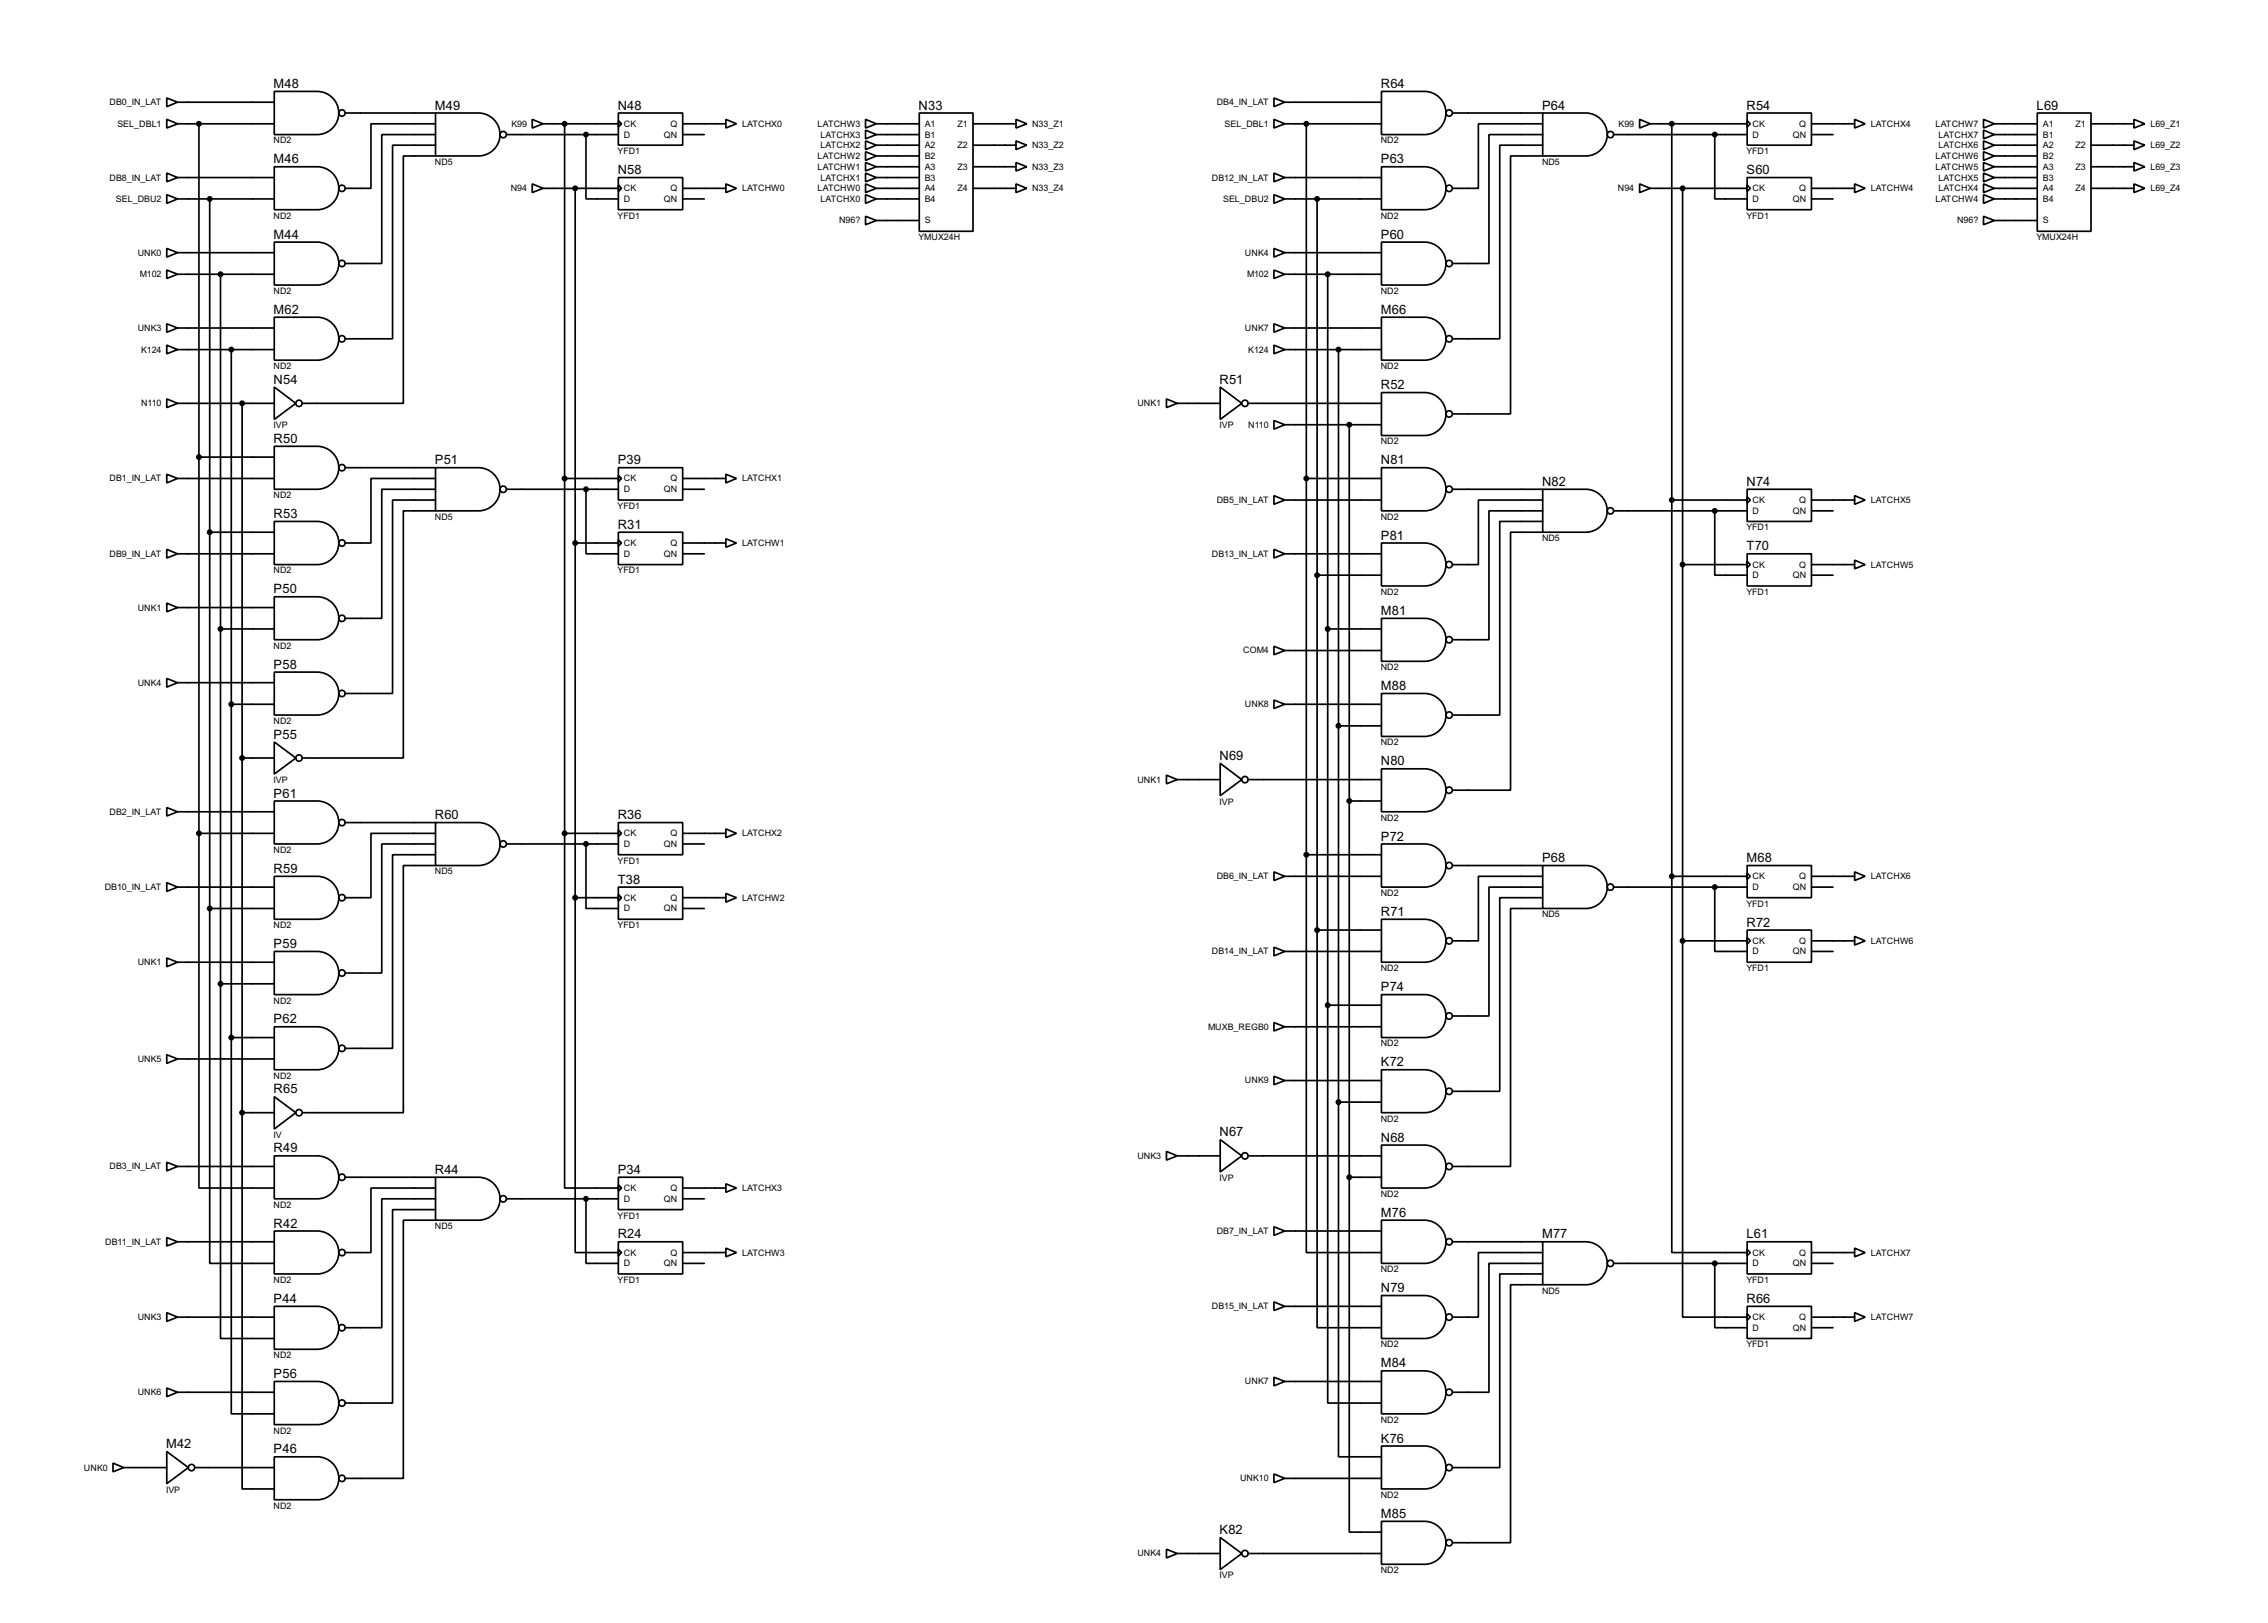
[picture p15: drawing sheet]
<svg xmlns="http://www.w3.org/2000/svg" width="536mm" height="383mm" viewBox="0 0 536 383" stroke-linecap="round" stroke-linejoin="round" font-family="sans-serif">
<defs><g id="words">
<g font-size="3.4">
<text x="64.7" y="20.8">M48</text>
<text x="326.3" y="20.8">R64</text>
<text x="102.8" y="25.9">M49</text>
<text x="146" y="25.9">N48</text>
<text x="217.1" y="25.9">N33</text>
<text x="364.4" y="25.9">P64</text>
<text x="412.7" y="25.9">R54</text>
<text x="481.2" y="25.9">L69</text>
<text x="64.7" y="38.6">M46</text>
<text x="146" y="41.2">N58</text>
<text x="326.3" y="38.6">P63</text>
<text x="412.7" y="41.2">S60</text>
<text x="64.7" y="56.4">M44</text>
<text x="326.3" y="56.4">P60</text>
<text x="64.7" y="74.1">M62</text>
<text x="326.3" y="74.1">M66</text>
<text x="64.7" y="90.7">N54</text>
<text x="288.2" y="90.7">R51</text>
<text x="326.3" y="92">R52</text>
<text x="64.7" y="104.7">R50</text>
<text x="102.8" y="109.7">P51</text>
<text x="146" y="109.7">P39</text>
<text x="326.3" y="109.7">N81</text>
<text x="364.4" y="114.8">N82</text>
<text x="412.7" y="114.8">N74</text>
<text x="64.7" y="122.4">R53</text>
<text x="146" y="124.9">R31</text>
<text x="326.3" y="127.5">P81</text>
<text x="412.7" y="130.1">T70</text>
<text x="64.7" y="140.2">P50</text>
<text x="326.3" y="145.3">M81</text>
<text x="64.7" y="158">P58</text>
<text x="326.3" y="163">M88</text>
<text x="64.7" y="174.5">P55</text>
<text x="288.2" y="179.6">N69</text>
<text x="326.3" y="180.9">N80</text>
<text x="64.7" y="188.5">P61</text>
<text x="102.8" y="193.6">R60</text>
<text x="146" y="193.6">R36</text>
<text x="326.3" y="198.6">P72</text>
<text x="364.4" y="203.7">P68</text>
<text x="412.7" y="203.7">M68</text>
<text x="64.7" y="206.3">R59</text>
<text x="146" y="208.8">T38</text>
<text x="326.3" y="216.4">R71</text>
<text x="412.7" y="219">R72</text>
<text x="64.7" y="224">P59</text>
<text x="326.3" y="234.2">P74</text>
<text x="64.7" y="241.8">P62</text>
<text x="326.3" y="252">K72</text>
<text x="64.7" y="258.3">R65</text>
<text x="288.2" y="268.5">N67</text>
<text x="326.3" y="269.8">N68</text>
<text x="64.7" y="272.3">R49</text>
<text x="102.8" y="277.4">R44</text>
<text x="146" y="277.4">P34</text>
<text x="326.3" y="287.5">M76</text>
<text x="64.7" y="290.1">R42</text>
<text x="146" y="292.6">R24</text>
<text x="364.4" y="292.6">M77</text>
<text x="412.7" y="292.6">L61</text>
<text x="326.3" y="305.3">N79</text>
<text x="64.7" y="307.9">P44</text>
<text x="412.7" y="307.9">R66</text>
<text x="326.3" y="323.1">M84</text>
<text x="64.7" y="325.6">P56</text>
<text x="326.3" y="340.9">K76</text>
<text x="39.3" y="342.2">M42</text>
<text x="64.7" y="343.4">P46</text>
<text x="326.3" y="358.7">M85</text>
<text x="288.2" y="362.5">K82</text>
</g>
<g font-size="2.4">
<text x="25.9" y="24.8">DB0_IN_LAT</text>
<text x="27.7" y="30">SEL_DBL1</text>
<text x="120.8" y="30">K99</text>
<text x="147.4" y="30">CK</text>
<text x="158.4" y="30">Q</text>
<text x="175.3" y="30">LATCHX0</text>
<text x="193.2" y="30">LATCHW3</text>
<text x="218.5" y="30">A1</text>
<text x="226.2" y="30">Z1</text>
<text x="243.9" y="30">N33_Z1</text>
<text x="287.5" y="24.8">DB4_IN_LAT</text>
<text x="289.3" y="30">SEL_DBL1</text>
<text x="382.4" y="30">K99</text>
<text x="414.1" y="30">CK</text>
<text x="425.1" y="30">Q</text>
<text x="442" y="30">LATCHX4</text>
<text x="457.3" y="30">LATCHW7</text>
<text x="482.7" y="30">A1</text>
<text x="490.4" y="30">Z1</text>
<text x="508.1" y="30">L69_Z1</text>
<text x="64.6" y="33.9">ND2</text>
<text x="147.4" y="32.5">D</text>
<text x="156.9" y="32.5">QN</text>
<text x="193.8" y="32.5">LATCHX3</text>
<text x="193.8" y="35">LATCHX2</text>
<text x="218.5" y="32.5">B1</text>
<text x="218.5" y="35">A2</text>
<text x="226.2" y="35">Z2</text>
<text x="243.9" y="35">N33_Z2</text>
<text x="326.2" y="33.9">ND2</text>
<text x="414.1" y="32.5">D</text>
<text x="423.6" y="32.5">QN</text>
<text x="458" y="32.5">LATCHX7</text>
<text x="458" y="35">LATCHX6</text>
<text x="482.7" y="32.5">B1</text>
<text x="482.7" y="35">A2</text>
<text x="490.4" y="35">Z2</text>
<text x="508.1" y="35">L69_Z2</text>
<text x="102.7" y="38.9">ND5</text>
<text x="145.9" y="36.4">YFD1</text>
<text x="193.2" y="37.5">LATCHW2</text>
<text x="193.2" y="40.1">LATCHW1</text>
<text x="218.5" y="37.5">B2</text>
<text x="218.5" y="40.1">A3</text>
<text x="226.2" y="40.1">Z3</text>
<text x="243.9" y="40.1">N33_Z3</text>
<text x="364.3" y="38.9">ND5</text>
<text x="412.6" y="36.4">YFD1</text>
<text x="457.3" y="37.5">LATCHW6</text>
<text x="457.3" y="40.1">LATCHW5</text>
<text x="482.7" y="37.5">B2</text>
<text x="482.7" y="40.1">A3</text>
<text x="490.4" y="40.1">Z3</text>
<text x="508.1" y="40.1">L69_Z3</text>
<text x="25.9" y="42.7">DB8_IN_LAT</text>
<text x="27.4" y="47.7">SEL_DBU2</text>
<text x="120.7" y="45.2">N94</text>
<text x="147.4" y="47.7">D</text>
<text x="147.4" y="45.2">CK</text>
<text x="156.9" y="47.7">QN</text>
<text x="158.4" y="45.2">Q</text>
<text x="175.3" y="45.2">LATCHW0</text>
<text x="193.2" y="45.2">LATCHW0</text>
<text x="193.8" y="47.7">LATCHX0</text>
<text x="193.8" y="42.7">LATCHX1</text>
<text x="218.5" y="42.7">B3</text>
<text x="218.5" y="45.2">A4</text>
<text x="218.5" y="47.7">B4</text>
<text x="226.2" y="45.2">Z4</text>
<text x="243.9" y="45.2">N33_Z4</text>
<text x="286.3" y="42.7">DB12_IN_LAT</text>
<text x="289" y="47.7">SEL_DBU2</text>
<text x="382.3" y="45.2">N94</text>
<text x="414.1" y="47.7">D</text>
<text x="414.1" y="45.2">CK</text>
<text x="423.6" y="47.7">QN</text>
<text x="425.1" y="45.2">Q</text>
<text x="442" y="45.2">LATCHW4</text>
<text x="457.3" y="47.7">LATCHW4</text>
<text x="458" y="42.7">LATCHX5</text>
<text x="458" y="45.2">LATCHX4</text>
<text x="482.7" y="42.7">B3</text>
<text x="482.7" y="45.2">A4</text>
<text x="482.7" y="47.7">B4</text>
<text x="490.4" y="45.2">Z4</text>
<text x="508.1" y="45.2">L69_Z4</text>
<text x="64.6" y="51.6">ND2</text>
<text x="145.9" y="51.6">YFD1</text>
<text x="198.3" y="52.8">N96?</text>
<text x="218.5" y="52.8">S</text>
<text x="326.2" y="51.6">ND2</text>
<text x="412.6" y="51.6">YFD1</text>
<text x="462.4" y="52.8">N96?</text>
<text x="482.7" y="52.8">S</text>
<text x="217" y="56.8">YMUX24H</text>
<text x="481.2" y="56.8">YMUX24H</text>
<text x="32.5" y="60.4">UNK0</text>
<text x="33" y="65.5">M102</text>
<text x="294.1" y="60.4">UNK4</text>
<text x="294.6" y="65.5">M102</text>
<text x="64.6" y="69.5">ND2</text>
<text x="326.2" y="69.5">ND2</text>
<text x="32.5" y="78.2">UNK3</text>
<text x="33.3" y="83.3">K124</text>
<text x="294.1" y="78.2">UNK7</text>
<text x="294.9" y="83.3">K124</text>
<text x="64.6" y="87.2">ND2</text>
<text x="326.2" y="87.2">ND2</text>
<text x="33.3" y="96">N110</text>
<text x="268.7" y="96">UNK1</text>
<text x="64.6" y="101.2">IVP</text>
<text x="288.1" y="101.2">IVP</text>
<text x="294.9" y="101">N110</text>
<text x="326.2" y="105">ND2</text>
<text x="25.9" y="113.7">DB1_IN_LAT</text>
<text x="147.4" y="113.7">CK</text>
<text x="158.4" y="113.7">Q</text>
<text x="175.3" y="113.7">LATCHX1</text>
<text x="64.6" y="117.7">ND2</text>
<text x="147.4" y="116.3">D</text>
<text x="156.9" y="116.3">QN</text>
<text x="287.5" y="118.9">DB5_IN_LAT</text>
<text x="414.1" y="118.9">CK</text>
<text x="425.1" y="118.9">Q</text>
<text x="442" y="118.9">LATCHX5</text>
<text x="102.7" y="122.8">ND5</text>
<text x="145.9" y="120.3">YFD1</text>
<text x="326.2" y="122.8">ND2</text>
<text x="412.6" y="125.3">YFD1</text>
<text x="414.1" y="121.4">D</text>
<text x="423.6" y="121.4">QN</text>
<text x="25.9" y="131.6">DB9_IN_LAT</text>
<text x="147.4" y="131.6">D</text>
<text x="147.4" y="129">CK</text>
<text x="156.9" y="131.6">QN</text>
<text x="158.4" y="129">Q</text>
<text x="175.3" y="129">LATCHW1</text>
<text x="286.3" y="131.6">DB13_IN_LAT</text>
<text x="364.3" y="127.8">ND5</text>
<text x="64.6" y="135.5">ND2</text>
<text x="145.9" y="135.5">YFD1</text>
<text x="414.1" y="136.6">D</text>
<text x="414.1" y="134.1">CK</text>
<text x="423.6" y="136.6">QN</text>
<text x="425.1" y="134.1">Q</text>
<text x="442" y="134.1">LATCHW5</text>
<text x="326.2" y="140.5">ND2</text>
<text x="412.6" y="140.5">YFD1</text>
<text x="32.5" y="144.3">UNK1</text>
<text x="64.6" y="153.3">ND2</text>
<text x="293.7" y="154.4">COM4</text>
<text x="326.2" y="158.4">ND2</text>
<text x="32.5" y="162">UNK4</text>
<text x="294.1" y="167.1">UNK8</text>
<text x="64.6" y="171.1">ND2</text>
<text x="326.2" y="176.1">ND2</text>
<text x="64.6" y="185">IVP</text>
<text x="268.7" y="184.9">UNK1</text>
<text x="288.1" y="190.1">IVP</text>
<text x="25.9" y="192.5">DB2_IN_LAT</text>
<text x="147.4" y="197.6">CK</text>
<text x="158.4" y="197.6">Q</text>
<text x="175.3" y="197.6">LATCHX2</text>
<text x="326.2" y="193.9">ND2</text>
<text x="64.6" y="201.5">ND2</text>
<text x="147.4" y="200.1">D</text>
<text x="156.9" y="200.1">QN</text>
<text x="102.7" y="206.6">ND5</text>
<text x="145.9" y="204.1">YFD1</text>
<text x="287.5" y="207.8">DB6_IN_LAT</text>
<text x="414.1" y="207.8">CK</text>
<text x="425.1" y="207.8">Q</text>
<text x="442" y="207.8">LATCHX6</text>
<text x="24.7" y="210.3">DB10_IN_LAT</text>
<text x="147.4" y="215.4">D</text>
<text x="147.4" y="212.8">CK</text>
<text x="156.9" y="215.4">QN</text>
<text x="158.4" y="212.8">Q</text>
<text x="175.3" y="212.8">LATCHW2</text>
<text x="326.2" y="211.7">ND2</text>
<text x="412.6" y="214.2">YFD1</text>
<text x="414.1" y="210.3">D</text>
<text x="423.6" y="210.3">QN</text>
<text x="64.6" y="219.3">ND2</text>
<text x="145.9" y="219.3">YFD1</text>
<text x="364.3" y="216.8">ND5</text>
<text x="286.3" y="225.5">DB14_IN_LAT</text>
<text x="414.1" y="225.5">D</text>
<text x="414.1" y="223">CK</text>
<text x="423.6" y="225.5">QN</text>
<text x="425.1" y="223">Q</text>
<text x="442" y="223">LATCHW6</text>
<text x="32.5" y="228.1">UNK1</text>
<text x="326.2" y="229.5">ND2</text>
<text x="412.6" y="229.5">YFD1</text>
<text x="64.6" y="237.1">ND2</text>
<text x="285.4" y="243.3">MUXB_REGB0</text>
<text x="32.5" y="250.9">UNK5</text>
<text x="326.2" y="247.3">ND2</text>
<text x="64.6" y="254.9">ND2</text>
<text x="294.1" y="256">UNK9</text>
<text x="64.6" y="268.9">IV</text>
<text x="326.2" y="265">ND2</text>
<text x="268.7" y="273.8">UNK3</text>
<text x="25.9" y="276.3">DB3_IN_LAT</text>
<text x="147.4" y="281.4">CK</text>
<text x="158.4" y="281.4">Q</text>
<text x="175.3" y="281.4">LATCHX3</text>
<text x="288.1" y="279">IVP</text>
<text x="64.6" y="285.4">ND2</text>
<text x="145.9" y="287.9">YFD1</text>
<text x="147.4" y="284">D</text>
<text x="156.9" y="284">QN</text>
<text x="326.2" y="282.8">ND2</text>
<text x="102.7" y="290.4">ND5</text>
<text x="287.5" y="291.6">DB7_IN_LAT</text>
<text x="24.9" y="294.1">DB11_IN_LAT</text>
<text x="147.4" y="299.2">D</text>
<text x="147.4" y="296.7">CK</text>
<text x="156.9" y="299.2">QN</text>
<text x="158.4" y="296.7">Q</text>
<text x="175.3" y="296.7">LATCHW3</text>
<text x="414.1" y="299.2">D</text>
<text x="414.1" y="296.7">CK</text>
<text x="423.6" y="299.2">QN</text>
<text x="425.1" y="296.7">Q</text>
<text x="442" y="296.7">LATCHX7</text>
<text x="64.6" y="303.1">ND2</text>
<text x="145.9" y="303.1">YFD1</text>
<text x="326.2" y="300.6">ND2</text>
<text x="364.3" y="305.7">ND5</text>
<text x="412.6" y="303.1">YFD1</text>
<text x="32.5" y="311.9">UNK3</text>
<text x="286.3" y="309.4">DB15_IN_LAT</text>
<text x="414.1" y="311.9">CK</text>
<text x="425.1" y="311.9">Q</text>
<text x="442" y="311.9">LATCHW7</text>
<text x="414.1" y="314.4">D</text>
<text x="423.6" y="314.4">QN</text>
<text x="64.6" y="320.9">ND2</text>
<text x="326.2" y="318.4">ND2</text>
<text x="412.6" y="318.4">YFD1</text>
<text x="32.5" y="329.7">UNK6</text>
<text x="294.1" y="327.1">UNK7</text>
<text x="64.6" y="338.7">ND2</text>
<text x="326.2" y="336.2">ND2</text>
<text x="19.8" y="347.5">UNK0</text>
<text x="39.2" y="352.7">IVP</text>
<text x="293" y="350">UNK10</text>
<text x="326.2" y="353.9">ND2</text>
<text x="64.6" y="356.5">ND2</text>
<text x="268.7" y="367.8">UNK4</text>
<text x="326.2" y="371.7">ND2</text>
<text x="288.1" y="373">IVP</text>
</g>
</g></defs>
<g fill="none" stroke="#000" stroke-width=".4">
<path d="M39.4 23.2l2.6 1-2.6 1zM39.4 28.2l2.6 1.1-2.6 1zM42 24.2h22.8M42 29.3h22.8M47 29.3v167.6M64.8 21.6h10.2a5.1 5.1 0 0 1 5.1 5.1 5.1 5.1 0 0 1-5.1 5.1h-10.2zM64.8 39.4h10.2a5.1 5.1 0 0 1 5.1 5.1 5.1 5.1 0 0 1-5.1 5.1h-10.2zM81.6 26.7h21.3M102.9 26.7h10.2a5.1 5.1 0 0 1 5.1 5.1 5.1 5.1 0 0 1-5.1 5.1h-10.2zM102.9 29.3h-15.2v15.2h-6.1M102.9 31.8h-12.7v30.5h-8.6M102.9 34.3h-10.1v45.8h-11.2"/>
<path d="M102.9 36.9h-7.6v58.4h-23.9M119.7 31.8h26.4M125.8 28.2l2.5 1.1-2.5 1zM128.3 29.3h17.8M133.4 29.3v167.6M138.5 31.8v15.2h7.6M146.1 26.7h15.2v7.6h-15.2zM146.1 28.5l.8 .8-.8 .7zM161.3 31.8h5.1M161.3 29.3h10.2M171.5 28.2l2.5 1.1-2.5 1zM204.5 28.2l2.6 1.1-2.6 1z"/>
<path d="M204.5 30.8l2.6 1-2.6 1zM204.5 33.3l2.6 1-2.6 1.1zM204.5 35.9l2.6 1-2.6 1zM204.5 38.4l2.6 1-2.6 1zM207.1 31.8h10.1M207.1 29.3h10.1M207.1 34.3h10.1M207.1 39.4h10.1M207.1 36.9h10.1M217.2 26.7h12.7v28h-12.7zM229.9 29.3h10.2M229.9 34.3h10.2"/>
<path d="M229.9 39.4h10.2M240.1 28.2l2.5 1.1-2.5 1zM240.1 33.3l2.5 1-2.5 1.1zM240.1 38.4l2.5 1-2.5 1zM301 23.2l2.6 1-2.6 1zM301 28.2l2.6 1.1-2.6 1zM303.6 24.2h22.8M303.6 29.3h22.8M308.7 29.3v172.7M326.4 21.6h10.2a5.1 5.1 0 0 1 5.1 5.1 5.1 5.1 0 0 1-5.1 5.1h-10.2zM326.4 39.4h10.2a5.1 5.1 0 0 1 5.1 5.1 5.1 5.1 0 0 1-5.1 5.1h-10.2zM343.2 26.7h21.3"/>
<path d="M364.5 26.7h10.2a5.1 5.1 0 0 1 5.1 5.1 5.1 5.1 0 0 1-5.1 5.1h-10.2zM364.5 36.9h-7.6v60.9h-13.7M364.5 31.8h-12.7v30.5h-8.6M364.5 29.3h-15.2v15.2h-6.1M364.5 34.3h-10.1v45.8h-11.2M381.3 31.8h31.5M387.4 28.2l2.5 1.1-2.5 1zM389.9 29.3h22.9M395 29.3v177.8M405.2 31.8v15.2h7.6M412.8 26.7h15.2v7.6h-15.2zM412.8 28.5l.8 .8-.8 .7z"/>
<path d="M428 31.8h5.1M428 29.3h10.2M438.2 28.2l2.5 1.1-2.5 1zM468.7 28.2l2.5 1.1-2.5 1zM468.7 30.8l2.5 1-2.5 1zM468.7 33.3l2.5 1-2.5 1.1zM468.7 35.9l2.5 1-2.5 1zM468.7 38.4l2.5 1-2.5 1zM471.2 31.8h10.2M471.2 29.3h10.2M471.2 34.3h10.2M471.2 39.4h10.2"/>
<path d="M471.2 36.9h10.2M481.4 26.7h12.7v28h-12.7zM494.1 29.3h10.1M494.1 34.3h10.1M494.1 39.4h10.1M504.2 28.2l2.6 1.1-2.6 1zM504.2 33.3l2.6 1-2.6 1.1zM504.2 38.4l2.6 1-2.6 1zM39.4 40.9l2.6 1.1-2.6 1zM39.4 46l2.6 1-2.6 1.1zM39.4 58.7l2.6 1-2.6 1.1zM42 42h22.8"/>
<path d="M42 59.7h22.8M42 47h22.8M49.6 47v167.7M64.8 57.2h10.2a5.1 5.1 0 0 1 5.1 5.1 5.1 5.1 0 0 1-5.1 5.1h-10.2zM125.8 43.5l2.5 1-2.5 1zM128.3 44.5h17.8M135.9 44.5v167.6M146.1 42h15.2v7.6h-15.2zM146.1 43.7l.8 .8-.8 .8zM161.3 44.5h10.2M161.3 47h5.1M171.5 43.5l2.5 1-2.5 1z"/>
<path d="M204.5 43.5l2.6 1-2.6 1zM204.5 46l2.6 1-2.6 1.1zM204.5 40.9l2.6 1.1-2.6 1zM204.5 51.1l2.6 1-2.6 1zM207.1 42h10.1M207.1 44.5h10.1M207.1 47h10.1M207.1 52.1h10.1M229.9 44.5h10.2M240.1 43.5l2.5 1-2.5 1zM301 40.9l2.6 1.1-2.6 1zM301 46l2.6 1-2.6 1.1z"/>
<path d="M301 58.7l2.6 1-2.6 1.1zM303.6 42h22.8M303.6 59.7h22.8M303.6 47h22.8M311.2 47v172.8M326.4 57.2h10.2a5.1 5.1 0 0 1 5.1 5.1 5.1 5.1 0 0 1-5.1 5.1h-10.2zM387.4 43.5l2.5 1-2.5 1zM389.9 44.5h22.9M397.6 44.5v177.8M412.8 42h15.2v7.6h-15.2zM412.8 43.7l.8 .8-.8 .8zM428 44.5h10.2"/>
<path d="M428 47h5.1M438.2 43.5l2.5 1-2.5 1zM468.7 40.9l2.5 1.1-2.5 1zM468.7 43.5l2.5 1-2.5 1zM468.7 46l2.5 1-2.5 1.1zM468.7 51.1l2.5 1-2.5 1zM471.2 42h10.2M471.2 44.5h10.2M471.2 47h10.2M471.2 52.1h10.2M494.1 44.5h10.1M504.2 43.5l2.6 1-2.6 1z"/>
<path d="M39.4 63.8l2.6 1-2.6 1zM39.4 76.5l2.6 1-2.6 1zM42 77.5h22.8M42 64.8h22.8M52.1 64.8v167.7M64.8 75h10.2a5.1 5.1 0 0 1 5.1 5 5.1 5.1 0 0 1-5.1 5.1h-10.2zM301 63.8l2.6 1-2.6 1zM301 76.5l2.6 1-2.6 1zM303.6 77.5h22.8M303.6 64.8h22.8M313.7 64.8v172.7M326.4 75h10.2a5.1 5.1 0 0 1 5.1 5 5.1 5.1 0 0 1-5.1 5.1h-10.2z"/>
<path d="M39.4 81.6l2.6 1-2.6 1zM39.4 94.3l2.6 1-2.6 1zM42 82.6h22.8M42 95.3h22.8M54.7 82.6v162.6M57.2 95.3v167.6M64.8 91.5l5.1 3.8-5.1 3.8zM275.6 94.3l2.6 1-2.6 1zM278.2 95.3h10.1M288.3 91.5l5.1 3.8-5.1 3.8zM294.9 95.3h31.5M301 81.6l2.6 1-2.6 1z"/>
<path d="M301 99.4l2.6 1-2.6 1zM303.6 82.6h22.8M316.3 82.6v177.8M326.4 92.8h10.2a5.1 5.1 0 0 1 5.1 5 5.1 5.1 0 0 1-5.1 5.1h-10.2zM39.4 112.1l2.6 1-2.6 1zM42 113.1h22.8M47 108h17.8M64.8 105.5h10.2a5.1 5.1 0 0 1 5.1 5 5.1 5.1 0 0 1-5.1 5.1h-10.2zM81.6 110.5h21.3M102.9 110.5h10.2a5.1 5.1 0 0 1 5.1 5.1 5.1 5.1 0 0 1-5.1 5.1h-10.2zM102.9 113.1h-15.2v15.2h-6.1M102.9 115.6h-12.7v30.5h-8.6"/>
<path d="M102.9 118.2h-10.1v45.7h-11.2M119.7 115.6h26.4M133.4 113.1h12.7M138.5 115.6v15.3h7.6M146.1 110.5h15.2v7.7h-15.2zM146.1 112.3l.8 .8-.8 .7zM161.3 115.6h5.1M161.3 113.1h10.2M171.5 112.1l2.5 1-2.5 1zM301 117.1l2.6 1.1-2.6 1zM303.6 118.2h22.8M303.6 100.4h22.8"/>
<path d="M308.7 113.1h17.7M318.8 100.4v177.8M326.4 110.5h10.2a5.1 5.1 0 0 1 5.1 5.1 5.1 5.1 0 0 1-5.1 5.1h-10.2zM343.2 115.6h21.3M364.5 115.6h10.2a5.1 5.1 0 0 1 5.1 5.1 5.1 5.1 0 0 1-5.1 5.1h-10.2zM364.5 118.2h-15.2v15.2h-6.1M395 118.2h17.8M412.8 115.6h15.2v7.6h-15.2zM412.8 117.4l.8 .8-.8 .7zM428 118.2h10.2M438.2 117.1l2.5 1.1-2.5 1zM39.4 129.8l2.6 1.1-2.6 1z"/>
<path d="M42 130.9h22.8M49.6 125.8h15.2M64.8 123.2h10.2a5.1 5.1 0 0 1 5.1 5.1 5.1 5.1 0 0 1-5.1 5.1h-10.2zM102.9 120.7h-7.6v58.4h-23.9M135.9 128.3h10.2M146.1 125.8h15.2v7.6h-15.2zM146.1 127.6l.8 .7-.8 .8zM161.3 130.9h5.1M161.3 128.3h10.2M171.5 127.3l2.5 1-2.5 1zM301 129.8l2.6 1.1-2.6 1zM303.6 130.9h22.8"/>
<path d="M311.2 135.9h15.2M326.4 128.3h10.2a5.1 5.1 0 0 1 5.1 5.1 5.1 5.1 0 0 1-5.1 5.1h-10.2zM364.5 125.8h-7.6v60.9h-13.7M364.5 120.7h-12.7v30.5h-8.6M364.5 123.2h-10.1v45.8h-11.2M381.3 120.7h31.5M397.6 133.4h15.2M405.2 120.7v15.2h7.6M412.8 130.9h15.2v7.6h-15.2zM412.8 132.6l.8 .8-.8 .8zM428 120.7h5.1M428 133.4h10.2"/>
<path d="M428 135.9h5.1M438.2 132.4l2.5 1-2.5 1zM39.4 142.5l2.6 1.1-2.6 1zM42 143.6h22.8M52.1 148.6h12.7M64.8 141h10.2a5.1 5.1 0 0 1 5.1 5.1 5.1 5.1 0 0 1-5.1 5.1h-10.2zM64.8 158.8h10.2a5.1 5.1 0 0 1 5.1 5.1 5.1 5.1 0 0 1-5.1 5.1h-10.2zM301 152.7l2.6 1-2.6 1zM303.6 153.7h22.8M313.7 148.6h12.7M326.4 146.1h10.2a5.1 5.1 0 0 1 5.1 5.1 5.1 5.1 0 0 1-5.1 5.1h-10.2zM39.4 160.3l2.6 1-2.6 1.1z"/>
<path d="M42 161.3h22.8M54.7 166.4h10.1M57.2 179.1h7.6M64.8 175.3l5.1 3.8-5.1 3.8zM301 165.4l2.6 1-2.6 1zM303.6 166.4h22.8M316.3 171.5h10.1M326.4 163.9h10.2a5.1 5.1 0 0 1 5.1 5 5.1 5.1 0 0 1-5.1 5.1h-10.2zM39.4 190.8l2.6 1-2.6 1zM42 191.8h22.8M47 196.9v83.8h17.8M47 196.9h17.8"/>
<path d="M64.8 189.3h10.2a5.1 5.1 0 0 1 5.1 5 5.1 5.1 0 0 1-5.1 5.1h-10.2zM81.6 194.4h21.3M102.9 194.4h10.2a5.1 5.1 0 0 1 5.1 5 5.1 5.1 0 0 1-5.1 5.1h-10.2zM102.9 196.9h-15.2v15.2h-6.1M102.9 199.4h-12.7v30.5h-8.6M119.7 199.4h26.4M133.4 196.9v83.8h12.7M133.4 196.9h12.7M138.5 199.4v15.3h7.6M146.1 194.4h15.2v7.6h-15.2zM146.1 196.1l.8 .8-.8 .8zM161.3 199.4h5.1"/>
<path d="M161.3 196.9h10.2M171.5 195.9l2.5 1-2.5 1zM275.6 183.2l2.6 1-2.6 1zM278.2 184.2h10.1M288.3 180.4l5.1 3.8-5.1 3.8zM294.9 184.2h31.5M318.8 189.3h7.6M326.4 181.7h10.2a5.1 5.1 0 0 1 5.1 5 5.1 5.1 0 0 1-5.1 5.1h-10.2zM326.4 199.4h10.2a5.1 5.1 0 0 1 5.1 5.1 5.1 5.1 0 0 1-5.1 5.1h-10.2zM39.4 208.6l2.6 1-2.6 1zM42 209.6h22.8M49.6 214.7v83.8h15.2"/>
<path d="M49.6 214.7h15.2M64.8 207.1h10.2a5.1 5.1 0 0 1 5.1 5 5.1 5.1 0 0 1-5.1 5.1h-10.2zM102.9 204.5h-7.6v58.4h-23.9M102.9 202h-10.1v45.7h-11.2M135.9 212.1v83.9h10.2M135.9 212.1h10.2M146.1 209.6h15.2v7.6h-15.2zM146.1 211.4l.8 .7-.8 .8zM161.3 212.1h10.2M161.3 214.7h5.1M171.5 211.1l2.5 1-2.5 1.1zM301 206l2.6 1.1-2.6 1z"/>
<path d="M303.6 207.1h22.8M308.7 202v94h17.7M308.7 202h17.7M311.2 219.8v93.9h15.2M311.2 219.8h15.2M326.4 217.2h10.2a5.1 5.1 0 0 1 5.1 5.1 5.1 5.1 0 0 1-5.1 5.1h-10.2zM343.2 204.5h21.3M364.5 204.5h10.2a5.1 5.1 0 0 1 5.1 5.1 5.1 5.1 0 0 1-5.1 5.1h-10.2zM364.5 207.1h-15.2v15.2h-6.1M364.5 209.6h-12.7v30.5h-8.6M364.5 212.1h-10.1v45.8h-11.2M364.5 214.7h-7.6v60.9h-13.7"/>
<path d="M381.3 209.6h31.5M395 207.1v88.9h17.8M395 207.1h17.8M405.2 209.6v15.2h7.6M412.8 204.5h15.2v7.6h-15.2zM412.8 206.3l.8 .8-.8 .7zM412.8 219.8h15.2v7.6h-15.2zM428 209.6h5.1M428 207.1h10.2M438.2 206l2.5 1.1-2.5 1zM39.4 226.4l2.6 1-2.6 1zM42 227.4h22.8"/>
<path d="M52.1 232.5v83.8h12.7M52.1 232.5h12.7M64.8 224.8h10.2a5.1 5.1 0 0 1 5.1 5.1 5.1 5.1 0 0 1-5.1 5.1h-10.2zM301 223.8l2.6 1-2.6 1.1zM303.6 224.8h22.8M313.7 237.5v94h12.7M313.7 237.5h12.7M326.4 235h10.2a5.1 5.1 0 0 1 5.1 5.1 5.1 5.1 0 0 1-5.1 5.1h-10.2zM397.6 222.3v88.9h15.2M397.6 222.3h15.2M412.8 221.5l.8 .8-.8 .8zM428 224.8h5.1"/>
<path d="M428 222.3h10.2M438.2 221.3l2.5 1-2.5 1zM39.4 249.2l2.6 1-2.6 1.1zM42 250.2h22.8M54.7 245.2v88.9h10.1M54.7 245.2h10.1M64.8 259.1l5.1 3.8-5.1 3.9zM64.8 242.6h10.2a5.1 5.1 0 0 1 5.1 5.1 5.1 5.1 0 0 1-5.1 5.1h-10.2zM301 241.6l2.6 1-2.6 1zM301 254.3l2.6 1-2.6 1zM303.6 242.6h22.8M303.6 255.3h22.8"/>
<path d="M326.4 252.8h10.2a5.1 5.1 0 0 1 5.1 5 5.1 5.1 0 0 1-5.1 5.1h-10.2zM39.4 274.6l2.6 1-2.6 1.1zM42 275.6h22.8M57.2 262.9v88.9h7.6M57.2 262.9h7.6M64.8 273.1h10.2a5.1 5.1 0 0 1 5.1 5.1 5.1 5.1 0 0 1-5.1 5.1h-10.2zM81.6 278.2h21.3M102.9 278.2h10.2a5.1 5.1 0 0 1 5.1 5 5.1 5.1 0 0 1-5.1 5.1h-10.2zM146.1 278.2h15.2v7.6h-15.2zM146.1 280l.8 .7-.8 .8zM171.5 279.7l2.5 1-2.5 1zM275.6 272.1l2.6 1-2.6 1z"/>
<path d="M278.2 273.1h10.1M288.3 269.3l5.1 3.8-5.1 3.8zM294.9 273.1h31.5M316.3 260.4v83.8h10.1M316.3 260.4h10.1M318.8 278.2v83.8h7.6M318.8 278.2h7.6M326.4 270.6h10.2a5.1 5.1 0 0 1 5.1 5 5.1 5.1 0 0 1-5.1 5.1h-10.2zM39.4 292.4l2.6 1-2.6 1zM42 293.4h22.8M64.8 290.9h10.2a5.1 5.1 0 0 1 5.1 5 5.1 5.1 0 0 1-5.1 5.1h-10.2zM102.9 280.7h-15.2v15.3h-6.1"/>
<path d="M102.9 283.3h-12.7v30.4h-8.6M102.9 288.3h-7.6v61h-13.7M102.9 285.8h-10.1v45.7h-11.2M119.7 283.3h26.4M138.5 283.3v15.2h7.6M146.1 293.4h15.2v7.6h-15.2zM146.1 295.2l.8 .8-.8 .7zM161.3 296h10.2M161.3 280.7h10.2M161.3 283.3h5.1M161.3 298.5h5.1M171.5 294.9l2.5 1.1-2.5 1z"/>
<path d="M301 289.9l2.6 1-2.6 1zM303.6 290.9h22.8M326.4 288.3h10.2a5.1 5.1 0 0 1 5.1 5.1 5.1 5.1 0 0 1-5.1 5.1h-10.2zM343.2 293.4h21.3M364.5 293.4h10.2a5.1 5.1 0 0 1 5.1 5.1 5.1 5.1 0 0 1-5.1 5.1h-10.2zM364.5 296h-15.2v15.2h-6.1M364.5 298.5h-12.7v30.5h-8.6M381.3 298.5h31.5M405.2 298.5v15.2h7.6M412.8 293.4h15.2v7.6h-15.2zM412.8 295.2l.8 .8-.8 .7zM428 296h10.2"/>
<path d="M428 298.5h5.1M438.2 294.9l2.5 1.1-2.5 1zM39.4 310.2l2.6 1-2.6 1zM42 311.2h22.8M64.8 308.7h10.2a5.1 5.1 0 0 1 5.1 5 5.1 5.1 0 0 1-5.1 5.1h-10.2zM301 307.6l2.6 1.1-2.6 1zM303.6 308.7h22.8M326.4 306.1h10.2a5.1 5.1 0 0 1 5.1 5.1 5.1 5.1 0 0 1-5.1 5.1h-10.2zM364.5 301h-10.1v45.8h-11.2M364.5 303.6h-7.6v60.9h-13.7M412.8 308.7h15.2v7.6h-15.2zM412.8 310.4l.8 .8-.8 .8z"/>
<path d="M428 311.2h10.2M428 313.7h5.1M438.2 310.2l2.5 1-2.5 1zM39.4 328l2.6 1-2.6 1zM42 329h22.8M64.8 326.4h10.2a5.1 5.1 0 0 1 5.1 5.1 5.1 5.1 0 0 1-5.1 5.1h-10.2zM301 325.4l2.6 1-2.6 1.1zM303.6 326.4h22.8M326.4 323.9h10.2a5.1 5.1 0 0 1 5.1 5.1 5.1 5.1 0 0 1-5.1 5.1h-10.2zM26.7 345.7l2.6 1.1-2.6 1zM29.3 346.8h10.1M39.4 343l5.1 3.8-5.1 3.8z"/>
<path d="M46 346.8h18.8M64.8 344.2h10.2a5.1 5.1 0 0 1 5.1 5.1 5.1 5.1 0 0 1-5.1 5.1h-10.2zM301 348.3l2.6 1-2.6 1zM303.6 349.3h22.8M326.4 341.7h10.2a5.1 5.1 0 0 1 5.1 5 5.1 5.1 0 0 1-5.1 5.1h-10.2zM326.4 359.5h10.2a5.1 5.1 0 0 1 5.1 5 5.1 5.1 0 0 1-5.1 5.1h-10.2zM275.6 366.1l2.6 1-2.6 1zM278.2 367.1h10.1M288.3 363.3l5.1 3.8-5.1 3.8zM294.9 367.1h31.5"/>
<circle cx="80.8" cy="26.7" r=".75"/>
<circle cx="118.9" cy="31.8" r=".75"/>
<circle cx="342.4" cy="26.7" r=".75"/>
<circle cx="380.5" cy="31.8" r=".75"/>
<circle cx="80.8" cy="44.5" r=".75"/>
<circle cx="342.4" cy="44.5" r=".75"/>
<circle cx="80.8" cy="62.3" r=".75"/>
<circle cx="342.4" cy="62.3" r=".75"/>
<circle cx="70.6" cy="95.3" r=".75"/>
<circle cx="80.8" cy="80.1" r=".75"/>
<circle cx="294.1" cy="95.3" r=".75"/>
<circle cx="342.4" cy="97.8" r=".75"/>
<circle cx="342.4" cy="80.1" r=".75"/>
<circle cx="80.8" cy="110.5" r=".75"/>
<circle cx="118.9" cy="115.6" r=".75"/>
<circle cx="342.4" cy="115.6" r=".75"/>
<circle cx="80.8" cy="128.3" r=".75"/>
<circle cx="342.4" cy="133.4" r=".75"/>
<circle cx="380.5" cy="120.7" r=".75"/>
<circle cx="80.8" cy="146.1" r=".75"/>
<circle cx="342.4" cy="151.2" r=".75"/>
<circle cx="70.6" cy="179.1" r=".75"/>
<circle cx="80.8" cy="163.9" r=".75"/>
<circle cx="342.4" cy="169" r=".75"/>
<circle cx="80.8" cy="194.4" r=".75"/>
<circle cx="118.9" cy="199.4" r=".75"/>
<circle cx="294.1" cy="184.2" r=".75"/>
<circle cx="342.4" cy="186.7" r=".75"/>
<circle cx="80.8" cy="212.1" r=".75"/>
<circle cx="342.4" cy="204.5" r=".75"/>
<circle cx="380.5" cy="209.6" r=".75"/>
<circle cx="80.8" cy="229.9" r=".75"/>
<circle cx="342.4" cy="222.3" r=".75"/>
<circle cx="80.8" cy="247.7" r=".75"/>
<circle cx="342.4" cy="257.9" r=".75"/>
<circle cx="342.4" cy="240.1" r=".75"/>
<circle cx="70.6" cy="262.9" r=".75"/>
<circle cx="80.8" cy="278.2" r=".75"/>
<circle cx="294.1" cy="273.1" r=".75"/>
<circle cx="342.4" cy="275.6" r=".75"/>
<circle cx="80.8" cy="296" r=".75"/>
<circle cx="118.9" cy="283.3" r=".75"/>
<circle cx="342.4" cy="293.4" r=".75"/>
<circle cx="380.5" cy="298.5" r=".75"/>
<circle cx="80.8" cy="313.7" r=".75"/>
<circle cx="342.4" cy="311.2" r=".75"/>
<circle cx="80.8" cy="331.5" r=".75"/>
<circle cx="342.4" cy="329" r=".75"/>
<circle cx="45.2" cy="346.8" r=".75"/>
<circle cx="80.8" cy="349.3" r=".75"/>
<circle cx="342.4" cy="346.8" r=".75"/>
<circle cx="294.1" cy="367.1" r=".75"/>
<circle cx="342.4" cy="364.5" r=".75"/>
</g>
<g fill="#000" stroke="#000" stroke-width=".4">
<circle cx="47" cy="29.3" r=".5"/>
<circle cx="133.4" cy="29.3" r=".5"/>
<circle cx="138.4" cy="31.8" r=".5"/>
<circle cx="308.6" cy="29.3" r=".5"/>
<circle cx="395" cy="29.3" r=".5"/>
<circle cx="405.1" cy="31.8" r=".5"/>
<circle cx="49.5" cy="47" r=".5"/>
<circle cx="135.9" cy="44.5" r=".5"/>
<circle cx="311.2" cy="47" r=".5"/>
<circle cx="397.5" cy="44.5" r=".5"/>
<circle cx="52.1" cy="64.8" r=".5"/>
<circle cx="313.7" cy="64.8" r=".5"/>
<circle cx="54.6" cy="82.6" r=".5"/>
<circle cx="57.2" cy="95.3" r=".5"/>
<circle cx="316.2" cy="82.6" r=".5"/>
<circle cx="47" cy="108" r=".5"/>
<circle cx="133.4" cy="113.1" r=".5"/>
<circle cx="138.4" cy="115.6" r=".5"/>
<circle cx="308.6" cy="113.1" r=".5"/>
<circle cx="318.8" cy="100.4" r=".5"/>
<circle cx="395" cy="118.2" r=".5"/>
<circle cx="49.5" cy="125.8" r=".5"/>
<circle cx="135.9" cy="128.3" r=".5"/>
<circle cx="311.2" cy="135.9" r=".5"/>
<circle cx="397.5" cy="133.4" r=".5"/>
<circle cx="405.1" cy="120.7" r=".5"/>
<circle cx="52.1" cy="148.6" r=".5"/>
<circle cx="313.7" cy="148.6" r=".5"/>
<circle cx="54.6" cy="166.4" r=".5"/>
<circle cx="57.2" cy="179.1" r=".5"/>
<circle cx="316.2" cy="171.5" r=".5"/>
<circle cx="47" cy="196.9" r=".5"/>
<circle cx="133.4" cy="196.9" r=".5"/>
<circle cx="138.4" cy="199.4" r=".5"/>
<circle cx="318.8" cy="189.3" r=".5"/>
<circle cx="49.5" cy="214.7" r=".5"/>
<circle cx="135.9" cy="212.1" r=".5"/>
<circle cx="308.6" cy="202" r=".5"/>
<circle cx="311.2" cy="219.8" r=".5"/>
<circle cx="395" cy="207.1" r=".5"/>
<circle cx="405.1" cy="209.6" r=".5"/>
<circle cx="52.1" cy="232.5" r=".5"/>
<circle cx="313.7" cy="237.5" r=".5"/>
<circle cx="397.5" cy="222.3" r=".5"/>
<circle cx="54.6" cy="245.2" r=".5"/>
<circle cx="57.2" cy="262.9" r=".5"/>
<circle cx="316.2" cy="260.4" r=".5"/>
<circle cx="318.8" cy="278.2" r=".5"/>
<circle cx="138.4" cy="283.3" r=".5"/>
<circle cx="405.1" cy="298.5" r=".5"/>
</g>
<use href="#words"/>
</svg>
